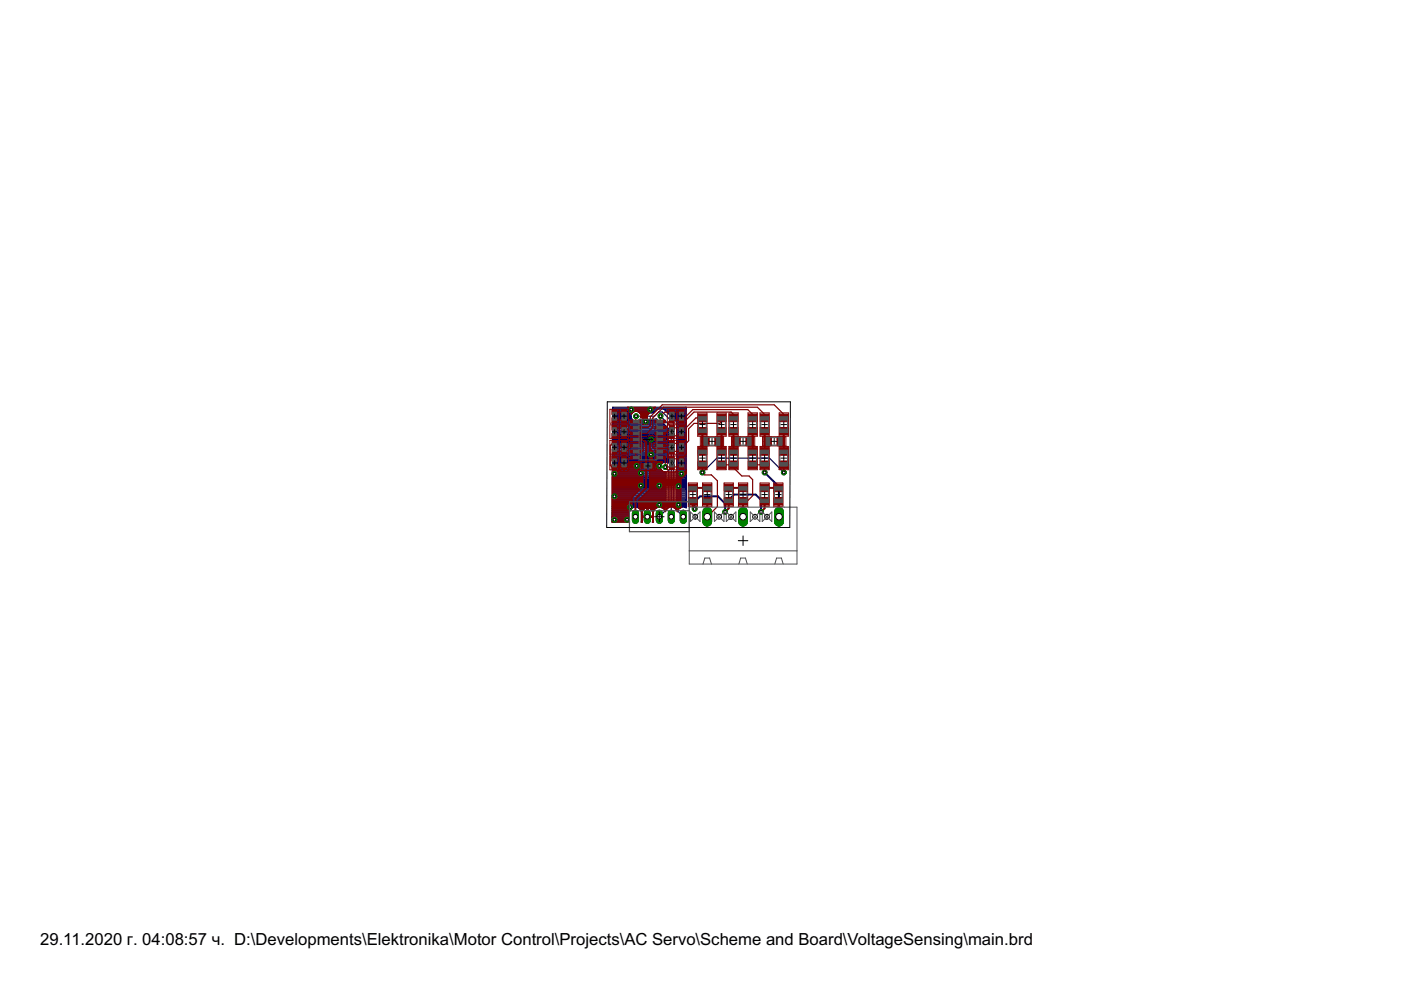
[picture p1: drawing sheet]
<svg xmlns="http://www.w3.org/2000/svg" width="297mm" height="210mm" viewBox="0 0 297 210" stroke-linecap="round" stroke-linejoin="round" font-family="sans-serif">
<defs><g id="words">
<text font-size="4" x="8.5" y="200.4">29.11.2020 г. 04:08:57 ч. D:\Developments\Elektronika\Motor Control\Projects\AC Servo\Scheme and Board\VoltageSensing\main.brd</text>
<g font-size="2" fill="#505050">
<text x="146.9" y="110.2">1</text>
<text x="154.4" y="110.2">2</text>
<text x="162" y="110.2">3</text>
</g>
</g></defs>
<g fill="#000080" stroke="#000080" stroke-width=".25">
<path d="M137.4 107.7h.1z"/>
<path d="M137.4 107.7v1.7z"/>
<path d="M137.1 109.4h.3z"/>
<path d="M137.1 107.7v1.7z"/>
<path d="M137 107.7h.1z"/>
<path d="M136.8 107.8l.2-.1z"/>
<path d="M136.7 107.8h.1z"/>
<path d="M136.5 107.9l.2-.1z"/>
<path d="M136.5 107.9l-.1 .2z"/>
<path d="M136.4 108.1l-.1 .1z"/>
<path d="M136.3 108.2l-.1 .2z"/>
<path d="M136.2 108.4l-.1 .1z"/>
<path d="M136.1 108.5v.2z"/>
<path d="M136.1 108.7v.7z"/>
<path d="M136.1 109.4h1z"/>
<path d="M137.1 109.4v.3z"/>
<path d="M136.1 109.7h1z"/>
<path d="M136.1 109.7v.7z"/>
<path d="M136.1 110.4v.2z"/>
<path d="M136.1 110.6l.1 .1z"/>
<path d="M136 110.7h.2z"/>
<path d="M136 110.6v.1z"/>
<path d="M136 108.5v2.1z"/>
<path d="M135.8 108.1l.2 .4z"/>
<path d="M135.4 107.7l.4 .4z"/>
<path d="M135 107.5l.4 .2z"/>
<path d="M134.5 107.5h.5z"/>
<path d="M134 107.7l.5-.2z"/>
<path d="M134 107.7l-.4 .4z"/>
<path d="M133.6 108.1l-.2 .4z"/>
<path d="M133.4 108.5v2.1z"/>
<path d="M133.4 110.6l.1 .1z"/>
<path d="M129.8 110.7h3.7z"/>
<path d="M129.9 86.3l-.1 24.4z"/>
<path d="M129.9 86.3h15.6z"/>
<path d="M145.5 86.3v21.4z"/>
<path d="M145.1 107.5l.4 .2z"/>
<path d="M144.6 107.5h.5z"/>
<path d="M144.1 107.7l.5-.2z"/>
<path d="M144 107.8l.1-.1z"/>
<path d="M143.5 107.3l.5 .5z"/>
<path d="M143.5 89.9v17.4z"/>
<path d="M143.5 89.6v.3z"/>
<path d="M143.4 89.4l.1 .2z"/>
<path d="M141 87l2.4 2.4z"/>
<path d="M140.8 86.8l.2 .2z"/>
<path d="M140.5 86.7l.3 .1z"/>
<path d="M139.8 86.7h.7z"/>
<path d="M139.5 86.7h.3z"/>
<path d="M139.3 86.8l.2-.1z"/>
<path d="M138.5 87.6l.8-.8z"/>
<path d="M135.7 87.6h2.8z"/>
<path d="M135.4 87.4l.3 .2z"/>
<path d="M135 87.2l.4 .2z"/>
<path d="M134.6 87.2h.4z"/>
<path d="M134.3 87.4l.3-.2z"/>
<path d="M134 87.7l.3-.3z"/>
<path d="M134 87.7l-.2 .3z"/>
<path d="M133.8 88v.5z"/>
<path d="M133.8 88.5l.2 .3z"/>
<path d="M134 88.8l.3 .3z"/>
<path d="M134.3 89.1l.3 .2z"/>
<path d="M134.6 89.3h.4z"/>
<path d="M135 89.3l.4-.2z"/>
<path d="M135.4 89.1l.3-.2z"/>
<path d="M135.7 88.9h3.2z"/>
<path d="M138.9 88.9l.2-.1z"/>
<path d="M139.2 88.8l.3 .3z"/>
<path d="M139.5 89.1l.3 .2z"/>
<path d="M139.8 89.3h.3z"/>
<path d="M140.1 89.3l1.6 1.5z"/>
<path d="M141.7 90.8v7.4z"/>
<path d="M141.3 98l.3 .1z"/>
<path d="M140.9 98h.4z"/>
<path d="M140.5 98.1l.4-.1z"/>
<path d="M140.5 98.1l-.3 .3z"/>
<path d="M140.2 98.4l-.2 .4z"/>
<path d="M140 98.8v.4z"/>
<path d="M140 99.2l.2 .4z"/>
<path d="M140.2 99.6l.3 .3z"/>
<path d="M140.5 99.9l.4 .2z"/>
<path d="M140.9 100.1h.3z"/>
<path d="M141.2 100.1v7.2z"/>
<path d="M141.2 107.3l-.6 .5z"/>
<path d="M140.5 107.7l.1 .1z"/>
<path d="M140 107.5l.5 .2z"/>
<path d="M139.5 107.5h.5z"/>
<path d="M139.1 107.7l.4-.2z"/>
<path d="M139.1 107.7l-.4 .4z"/>
<path d="M138.7 108.1l-.2 .4z"/>
<path d="M138.5 108.5v2.1z"/>
<path d="M138.5 110.6l.1 .1z"/>
<path d="M138.3 110.7h.3z"/>
<path d="M138.4 110.6l-.1 .1z"/>
<path d="M138.4 110.4v.2z"/>
<path d="M138.4 109.7v.7z"/>
<path d="M137.4 109.7h1z"/>
<path d="M137.4 109.4v.3z"/>
<path d="M137.4 109.4h1z"/>
<path d="M138.4 108.7v.7z"/>
<path d="M138.4 108.5v.2z"/>
<path d="M138.3 108.4l.1 .1z"/>
<path d="M138.2 108.2l.1 .2z"/>
<path d="M138.1 108.1l.1 .1z"/>
<path d="M138 107.9l.1 .2z"/>
<path d="M137.9 107.8l.1 .1z"/>
<path d="M137.7 107.8h.2z"/>
<path d="M137.5 107.7l.2 .1z"/>
<path d="M129.8 110.5h3.6z"/>
<path d="M136 110.5h.1z"/>
<path d="M138.4 110.5h.1z"/>
<path d="M129.8 110.3h3.6z"/>
<path d="M136 110.3h.1z"/>
<path d="M138.4 110.3h.1z"/>
<path d="M129.8 110.1h3.6z"/>
<path d="M136 110.1h.1z"/>
<path d="M138.4 110.1h.1z"/>
<path d="M129.8 109.9h3.6z"/>
<path d="M136 109.9h.1z"/>
<path d="M138.4 109.9h.1z"/>
<path d="M129.8 109.6h3.6z"/>
<path d="M136 109.6h1.1z"/>
<path d="M137.4 109.6h1.1z"/>
<path d="M129.8 109.4h3.6z"/>
<path d="M136 109.4h.1z"/>
<path d="M138.4 109.4h.1z"/>
<path d="M129.8 109.2h3.6z"/>
<path d="M136 109.2h.1z"/>
<path d="M137.1 109.2h.3z"/>
<path d="M138.4 109.2h.1z"/>
<path d="M129.8 109h3.6z"/>
<path d="M136 109h.1z"/>
<path d="M137.1 109h.3z"/>
<path d="M138.4 109h.1z"/>
<path d="M129.8 108.7h3.6z"/>
<path d="M136 108.7h.1z"/>
<path d="M137.1 108.7h.3z"/>
<path d="M138.4 108.7h.1z"/>
<path d="M129.8 108.5h3.7z"/>
<path d="M136 108.5h.2z"/>
<path d="M137.1 108.5h.3z"/>
<path d="M138.3 108.5h.2z"/>
<path d="M129.8 108.3h3.7z"/>
<path d="M135.9 108.3h.3z"/>
<path d="M137.1 108.3h.3z"/>
<path d="M138.3 108.3h.3z"/>
<path d="M129.8 108.1h3.8z"/>
<path d="M135.8 108.1h.6z"/>
<path d="M137.1 108.1h.3z"/>
<path d="M138.1 108.1h.6z"/>
<path d="M129.8 107.8h4.1z"/>
<path d="M135.6 107.8h1.1z"/>
<path d="M137.1 107.8h.3z"/>
<path d="M137.9 107.8h1z"/>
<path d="M129.8 107.6h4.4z"/>
<path d="M135.2 107.6h4.1z"/>
<path d="M140.3 107.6h.5z"/>
<path d="M143.9 107.6h.5z"/>
<path d="M145.4 107.6h.1z"/>
<path d="M129.8 107.4h11.2z"/>
<path d="M143.6 107.4h1.9z"/>
<path d="M129.8 107.2h11.4z"/>
<path d="M143.5 107.2h2z"/>
<path d="M129.8 107h11.4z"/>
<path d="M143.5 107h2z"/>
<path d="M129.8 106.7h11.4z"/>
<path d="M143.5 106.7h2z"/>
<path d="M129.8 106.5h11.4z"/>
<path d="M143.5 106.5h2z"/>
<path d="M129.8 106.3h11.4z"/>
<path d="M143.5 106.3h2z"/>
<path d="M129.8 106.1h11.4z"/>
<path d="M143.5 106.1h2z"/>
<path d="M129.8 105.9h11.4z"/>
<path d="M143.5 105.9h2z"/>
<path d="M129.8 105.6h11.4z"/>
<path d="M143.5 105.6h2z"/>
<path d="M129.8 105.4h11.4z"/>
<path d="M143.5 105.4h2z"/>
<path d="M129.8 105.2h11.4z"/>
<path d="M143.5 105.2h2z"/>
<path d="M129.8 105h11.4z"/>
<path d="M143.5 105h2z"/>
<path d="M129.8 104.7h11.4z"/>
<path d="M143.5 104.7h2z"/>
<path d="M129.8 104.5h11.4z"/>
<path d="M143.5 104.5h2z"/>
<path d="M129.8 104.3h11.4z"/>
<path d="M143.5 104.3h2z"/>
<path d="M129.8 104.1h11.4z"/>
<path d="M143.5 104.1h2z"/>
<path d="M129.8 103.8h11.4z"/>
<path d="M143.5 103.8h2z"/>
<path d="M129.8 103.6h11.4z"/>
<path d="M143.5 103.6h2z"/>
<path d="M129.8 103.4h11.4z"/>
<path d="M143.5 103.4h2z"/>
<path d="M129.8 103.2h11.4z"/>
<path d="M143.5 103.2h2z"/>
<path d="M129.8 103h11.4z"/>
<path d="M143.5 103h2z"/>
<path d="M129.8 102.7h11.4z"/>
<path d="M143.5 102.7h2z"/>
<path d="M129.8 102.5h11.4z"/>
<path d="M143.5 102.5h2z"/>
<path d="M129.8 102.3h11.4z"/>
<path d="M143.5 102.3h2z"/>
<path d="M129.8 102.1h11.4z"/>
<path d="M143.5 102.1h2z"/>
<path d="M129.8 101.9h11.4z"/>
<path d="M143.5 101.9h2z"/>
<path d="M129.8 101.6h11.4z"/>
<path d="M143.5 101.6h2z"/>
<path d="M129.8 101.4h11.4z"/>
<path d="M143.5 101.4h2z"/>
<path d="M129.8 101.2h11.4z"/>
<path d="M143.5 101.2h2z"/>
<path d="M129.8 101h11.4z"/>
<path d="M143.5 101h2z"/>
<path d="M129.8 100.8h11.4z"/>
<path d="M143.5 100.8h2z"/>
<path d="M129.8 100.5h11.4z"/>
<path d="M143.5 100.5h2z"/>
<path d="M129.8 100.3h11.4z"/>
<path d="M143.5 100.3h2z"/>
<path d="M129.8 100.1h11.4z"/>
<path d="M143.5 100.1h2z"/>
<path d="M129.8 99.9h10.6z"/>
<path d="M143.5 99.9h2z"/>
<path d="M129.8 99.6h10.4z"/>
<path d="M143.5 99.6h2z"/>
<path d="M129.8 99.4h10.3z"/>
<path d="M143.5 99.4h2z"/>
<path d="M129.8 99.2h10.2z"/>
<path d="M143.5 99.2h2z"/>
<path d="M129.8 99h10.2z"/>
<path d="M143.5 99h2z"/>
<path d="M129.8 98.7h10.3z"/>
<path d="M143.5 98.7h2z"/>
<path d="M129.8 98.5h10.3z"/>
<path d="M143.5 98.5h2z"/>
<path d="M129.8 98.3h10.5z"/>
<path d="M143.5 98.3h2z"/>
<path d="M129.8 98.1h10.9z"/>
<path d="M141.5 98.1h.2z"/>
<path d="M143.5 98.1h2z"/>
<path d="M129.8 97.9h11.9z"/>
<path d="M143.5 97.9h2z"/>
<path d="M129.8 97.6h11.9z"/>
<path d="M143.5 97.6h2z"/>
<path d="M129.8 97.4h11.9z"/>
<path d="M143.5 97.4h2z"/>
<path d="M129.8 97.2h11.9z"/>
<path d="M143.5 97.2h2z"/>
<path d="M129.8 97h11.9z"/>
<path d="M143.5 97h2z"/>
<path d="M129.8 96.8h11.9z"/>
<path d="M143.5 96.8h2z"/>
<path d="M129.8 96.5h11.9z"/>
<path d="M143.5 96.5h2z"/>
<path d="M129.8 96.3h11.9z"/>
<path d="M143.5 96.3h2z"/>
<path d="M129.8 96.1h11.9z"/>
<path d="M143.5 96.1h2z"/>
<path d="M129.9 95.9h11.8z"/>
<path d="M143.5 95.9h2z"/>
<path d="M129.9 95.6h11.8z"/>
<path d="M143.5 95.6h2z"/>
<path d="M129.9 95.4h11.8z"/>
<path d="M143.5 95.4h2z"/>
<path d="M129.9 95.2h11.8z"/>
<path d="M143.5 95.2h2z"/>
<path d="M129.9 95h11.8z"/>
<path d="M143.5 95h2z"/>
<path d="M129.9 94.7h11.8z"/>
<path d="M143.5 94.7h2z"/>
<path d="M129.9 94.5h11.8z"/>
<path d="M143.5 94.5h2z"/>
<path d="M129.9 94.3h11.8z"/>
<path d="M143.5 94.3h2z"/>
<path d="M129.9 94.1h11.8z"/>
<path d="M143.5 94.1h2z"/>
<path d="M129.9 93.9h11.8z"/>
<path d="M143.5 93.9h2z"/>
<path d="M129.9 93.6h11.8z"/>
<path d="M143.5 93.6h2z"/>
<path d="M129.9 93.4h11.8z"/>
<path d="M143.5 93.4h2z"/>
<path d="M129.9 93.2h11.8z"/>
<path d="M143.5 93.2h2z"/>
<path d="M129.9 93h11.8z"/>
<path d="M143.5 93h2z"/>
<path d="M129.9 92.8h11.8z"/>
<path d="M143.5 92.8h2z"/>
<path d="M129.9 92.5h11.8z"/>
<path d="M143.5 92.5h2z"/>
<path d="M129.9 92.3h11.8z"/>
<path d="M143.5 92.3h2z"/>
<path d="M129.9 92.1h11.8z"/>
<path d="M143.5 92.1h2z"/>
<path d="M129.9 91.9h11.8z"/>
<path d="M143.5 91.9h2z"/>
<path d="M129.9 91.7h11.8z"/>
<path d="M143.5 91.7h2z"/>
<path d="M129.9 91.4h11.8z"/>
<path d="M143.5 91.4h2z"/>
<path d="M129.9 91.2h11.8z"/>
<path d="M143.5 91.2h2z"/>
<path d="M129.9 91h11.8z"/>
<path d="M143.5 91h2z"/>
<path d="M129.9 90.8h11.7z"/>
<path d="M143.5 90.8h2z"/>
<path d="M129.9 90.5h11.5z"/>
<path d="M143.5 90.5h2z"/>
<path d="M129.9 90.3h11.3z"/>
<path d="M143.5 90.3h2z"/>
<path d="M129.9 90.1h11z"/>
<path d="M143.5 90.1h2z"/>
<path d="M129.9 89.9h10.8z"/>
<path d="M143.5 89.9h2z"/>
<path d="M129.9 89.6h10.6z"/>
<path d="M143.5 89.6h2z"/>
<path d="M129.9 89.4h10.4z"/>
<path d="M143.4 89.4h2.1z"/>
<path d="M129.9 89.2h4.6z"/>
<path d="M135.2 89.2h4.5z"/>
<path d="M143.2 89.2h2.3z"/>
<path d="M129.9 89h4.2z"/>
<path d="M135.6 89h3.7z"/>
<path d="M143 89h2.5z"/>
<path d="M129.9 88.8h4z"/>
<path d="M142.8 88.8h2.7z"/>
<path d="M129.9 88.5h3.9z"/>
<path d="M142.5 88.5h3z"/>
<path d="M129.9 88.3h3.9z"/>
<path d="M142.3 88.3h3.2z"/>
<path d="M129.9 88.1h3.9z"/>
<path d="M142.1 88.1h3.4z"/>
<path d="M129.9 87.9h4z"/>
<path d="M141.9 87.9h3.6z"/>
<path d="M129.9 87.7h4.1z"/>
<path d="M141.6 87.7h3.9z"/>
<path d="M129.9 87.4h4.3z"/>
<path d="M135.5 87.4h3.2z"/>
<path d="M141.4 87.4h4.1z"/>
<path d="M129.9 87.2h9z"/>
<path d="M141.2 87.2h4.3z"/>
<path d="M129.9 87h9.2z"/>
<path d="M141 87h4.5z"/>
<path d="M129.9 86.8h9.5z"/>
<path d="M140.7 86.8h4.8z"/>
<path d="M129.9 86.5h15.6z"/>
<path d="M139.8 109.6l2-2.1z"/>
<path d="M141.8 99.8v7.7z"/>
<path d="M141.1 99l.7 .8z"/>
<path d="M142.3 90.5v19.1z"/>
<path d="M140 88.2l2.3 2.3z"/>
<path d="M142.8 107.5l2.1 2.1z"/>
<path d="M142.8 89.8v17.7z"/>
<path d="M140.4 87.4l2.4 2.4z"/>
<path d="M139.7 87.4h.7z"/>
<path d="M139.7 87.4l-.9 .8z"/>
<path d="M134.9 88.2h3.9z"/>
<path d="M152 97.1l-3.1 3.1z"/>
<path d="M152 97.1h11.1z"/>
<path d="M163.1 97.1l3.1 3.1z"/>
</g>
<g fill="#000080" stroke="#000080" stroke-width=".42">
<path d="M162.1 100.2l3.1 3z"/>
<path d="M165.2 103.2v6.4z"/>
<path d="M161.4 106v2.5z"/>
<path d="M160.2 104.9l1.2 1.1z"/>
<path d="M155.6 104.9h4.6z"/>
<path d="M153.7 106.8l1.9-1.9z"/>
<path d="M153.7 106.8v1.7z"/>
<path d="M147.3 106.4v1.5z"/>
<path d="M147.3 106.4l1.1-1.2z"/>
<path d="M148.4 105.2h3.8z"/>
<path d="M152.2 105.2l1.5 1.6z"/>
</g>
<path d="M134.7 108.8v1.5z" fill="#008000" stroke="#008000" stroke-width="1.5"/>
<circle cx="134.7" cy="109.6" r=".51" fill="#fff" stroke="#000" stroke-width=".21"/>
<path d="M137.2 108.8v1.5z" fill="#008000" stroke="#008000" stroke-width="1.5"/>
<circle cx="137.2" cy="109.6" r=".51" fill="#fff" stroke="#000" stroke-width=".21"/>
<path d="M139.8 108.8v1.5z" fill="#008000" stroke="#008000" stroke-width="1.5"/>
<circle cx="139.8" cy="109.6" r=".51" fill="#fff" stroke="#000" stroke-width=".21"/>
<path d="M142.3 108.8v1.5z" fill="#008000" stroke="#008000" stroke-width="1.5"/>
<circle cx="142.3" cy="109.6" r=".51" fill="#fff" stroke="#000" stroke-width=".21"/>
<path d="M144.9 108.8v1.5z" fill="#008000" stroke="#008000" stroke-width="1.5"/>
<circle cx="144.9" cy="109.6" r=".51" fill="#fff" stroke="#000" stroke-width=".21"/>
<path d="M149.9 108.5v2.1z" fill="#008000" stroke="#008000" stroke-width="2.1"/>
<circle cx="149.9" cy="109.6" r=".7" fill="#fff" stroke="#000" stroke-width=".21"/>
<path d="M157.5 108.5v2.1z" fill="#008000" stroke="#008000" stroke-width="2.1"/>
<circle cx="157.5" cy="109.6" r=".7" fill="#fff" stroke="#000" stroke-width=".21"/>
<path d="M165.2 108.5v2.1z" fill="#008000" stroke="#008000" stroke-width="2.1"/>
<circle cx="165.2" cy="109.6" r=".7" fill="#fff" stroke="#000" stroke-width=".21"/>
<circle cx="139.8" cy="98.8" r=".51" fill="#008000" stroke="#008000" stroke-width=".21"/>
<circle cx="139.8" cy="98.8" r=".3" fill="#fff" stroke="#000" stroke-width=".21"/>
<circle cx="135" cy="98.8" r=".51" fill="#008000" stroke="#008000" stroke-width=".21"/>
<circle cx="135" cy="98.8" r=".3" fill="#fff" stroke="#000" stroke-width=".21"/>
<circle cx="143.8" cy="107" r=".51" fill="#008000" stroke="#008000" stroke-width=".21"/>
<circle cx="143.8" cy="107" r=".3" fill="#fff" stroke="#000" stroke-width=".21"/>
<circle cx="144.5" cy="100.4" r=".51" fill="#008000" stroke="#008000" stroke-width=".21"/>
<circle cx="144.5" cy="100.4" r=".3" fill="#fff" stroke="#000" stroke-width=".21"/>
<circle cx="139.8" cy="107" r=".51" fill="#008000" stroke="#008000" stroke-width=".21"/>
<circle cx="139.8" cy="107" r=".3" fill="#fff" stroke="#000" stroke-width=".21"/>
<circle cx="139.8" cy="103" r=".51" fill="#008000" stroke="#008000" stroke-width=".21"/>
<circle cx="139.8" cy="103" r=".3" fill="#fff" stroke="#000" stroke-width=".21"/>
<circle cx="143.8" cy="103.1" r=".51" fill="#008000" stroke="#008000" stroke-width=".21"/>
<circle cx="143.8" cy="103.1" r=".3" fill="#fff" stroke="#000" stroke-width=".21"/>
<circle cx="130.3" cy="110.2" r=".51" fill="#008000" stroke="#008000" stroke-width=".21"/>
<circle cx="130.3" cy="110.2" r=".3" fill="#fff" stroke="#000" stroke-width=".21"/>
<circle cx="132.9" cy="110.2" r=".51" fill="#008000" stroke="#008000" stroke-width=".21"/>
<circle cx="132.9" cy="110.2" r=".3" fill="#fff" stroke="#000" stroke-width=".21"/>
<circle cx="130.3" cy="100.4" r=".51" fill="#008000" stroke="#008000" stroke-width=".21"/>
<circle cx="130.3" cy="100.4" r=".3" fill="#fff" stroke="#000" stroke-width=".21"/>
<circle cx="135.9" cy="103" r=".51" fill="#008000" stroke="#008000" stroke-width=".21"/>
<circle cx="135.9" cy="103" r=".3" fill="#fff" stroke="#000" stroke-width=".21"/>
<circle cx="135.9" cy="100.3" r=".51" fill="#008000" stroke="#008000" stroke-width=".21"/>
<circle cx="135.9" cy="100.3" r=".3" fill="#fff" stroke="#000" stroke-width=".21"/>
<circle cx="130.3" cy="105.2" r=".51" fill="#008000" stroke="#008000" stroke-width=".21"/>
<circle cx="130.3" cy="105.2" r=".3" fill="#fff" stroke="#000" stroke-width=".21"/>
<circle cx="133.6" cy="107.5" r=".51" fill="#008000" stroke="#008000" stroke-width=".21"/>
<circle cx="133.6" cy="107.5" r=".3" fill="#fff" stroke="#000" stroke-width=".21"/>
<circle cx="138" cy="96.4" r=".51" fill="#008000" stroke="#008000" stroke-width=".21"/>
<circle cx="138" cy="96.4" r=".3" fill="#fff" stroke="#000" stroke-width=".21"/>
<circle cx="138" cy="93.2" r=".51" fill="#008000" stroke="#008000" stroke-width=".21"/>
<circle cx="138" cy="93.2" r=".3" fill="#fff" stroke="#000" stroke-width=".21"/>
<circle cx="137.9" cy="86.8" r=".51" fill="#008000" stroke="#008000" stroke-width=".21"/>
<circle cx="137.9" cy="86.8" r=".3" fill="#fff" stroke="#000" stroke-width=".21"/>
<circle cx="133.8" cy="86.8" r=".51" fill="#008000" stroke="#008000" stroke-width=".21"/>
<circle cx="133.8" cy="86.8" r=".3" fill="#fff" stroke="#000" stroke-width=".21"/>
<circle cx="136.9" cy="89.4" r=".51" fill="#008000" stroke="#008000" stroke-width=".21"/>
<circle cx="136.9" cy="89.4" r=".3" fill="#fff" stroke="#000" stroke-width=".21"/>
<circle cx="141.1" cy="99" r=".51" fill="#008000" stroke="#008000" stroke-width=".21"/>
<circle cx="141.1" cy="99" r=".3" fill="#fff" stroke="#000" stroke-width=".21"/>
<circle cx="140" cy="88.2" r=".51" fill="#008000" stroke="#008000" stroke-width=".21"/>
<circle cx="140" cy="88.2" r=".3" fill="#fff" stroke="#000" stroke-width=".21"/>
<circle cx="134.9" cy="88.2" r=".51" fill="#008000" stroke="#008000" stroke-width=".21"/>
<circle cx="134.9" cy="88.2" r=".3" fill="#fff" stroke="#000" stroke-width=".21"/>
<circle cx="162.1" cy="100.2" r=".51" fill="#008000" stroke="#008000" stroke-width=".21"/>
<circle cx="162.1" cy="100.2" r=".3" fill="#fff" stroke="#000" stroke-width=".21"/>
<circle cx="148.9" cy="100.2" r=".51" fill="#008000" stroke="#008000" stroke-width=".21"/>
<circle cx="148.9" cy="100.2" r=".3" fill="#fff" stroke="#000" stroke-width=".21"/>
<circle cx="166.2" cy="100.2" r=".51" fill="#008000" stroke="#008000" stroke-width=".21"/>
<circle cx="166.2" cy="100.2" r=".3" fill="#fff" stroke="#000" stroke-width=".21"/>
<circle cx="153.7" cy="108.5" r=".51" fill="#008000" stroke="#008000" stroke-width=".21"/>
<circle cx="153.7" cy="108.5" r=".3" fill="#fff" stroke="#000" stroke-width=".21"/>
<circle cx="147.3" cy="107.9" r=".51" fill="#008000" stroke="#008000" stroke-width=".21"/>
<circle cx="147.3" cy="107.9" r=".3" fill="#fff" stroke="#000" stroke-width=".21"/>
<circle cx="161.4" cy="108.5" r=".51" fill="#008000" stroke="#008000" stroke-width=".21"/>
<circle cx="161.4" cy="108.5" r=".3" fill="#fff" stroke="#000" stroke-width=".21"/>
<g fill="#800000" stroke="#800000" stroke-width=".21">
<path d="M136 98.3h1.1v1h-1.1z"/>
<path d="M137.7 98.3h1.1v1h-1.1z"/>
<path d="M129.7 90.2h1.1v1h-1.1z"/>
<path d="M129.7 91.9h1.1v1h-1.1z"/>
<path d="M129.7 86.9h1.1v1h-1.1z"/>
<path d="M129.7 88.6h1.1v1h-1.1z"/>
<path d="M131.8 86.8h1v1.1h-1z"/>
<path d="M131.8 88.5h1v1.1h-1z"/>
<path d="M161.2 97.7h1.8v1.7h-1.8z"/>
<path d="M161.2 94.9h1.8v1.6h-1.8z"/>
<path d="M165.3 97.7h1.8v1.7h-1.8z"/>
<path d="M165.3 94.9h1.8v1.6h-1.8z"/>
<path d="M131.8 90.1h1v1.1h-1z"/>
<path d="M131.8 91.8h1v1.1h-1z"/>
<path d="M133.7 90.4h2.2v.6h-2.2z"/>
<path d="M138.9 90.4h2.2v.6h-2.2z"/>
<path d="M133.7 89.1h2.2v.6h-2.2z"/>
<path d="M133.7 91.6h2.2v.6h-2.2z"/>
<path d="M133.7 92.9h2.2v.6h-2.2z"/>
<path d="M138.9 89.1h2.2v.6h-2.2z"/>
<path d="M138.9 91.6h2.2v.6h-2.2z"/>
<path d="M138.9 92.9h2.2v.6h-2.2z"/>
<path d="M133.7 95.4h2.2v.6h-2.2z"/>
<path d="M138.9 95.4h2.2v.6h-2.2z"/>
<path d="M133.7 94.2h2.2v.6h-2.2z"/>
<path d="M133.7 96.7h2.2v.6h-2.2z"/>
<path d="M138.9 94.2h2.2v.6h-2.2z"/>
<path d="M138.9 96.7h2.2v.6h-2.2z"/>
<path d="M154.6 97.7h1.8v1.7h-1.8z"/>
<path d="M154.6 94.9h1.8v1.6h-1.8z"/>
<path d="M143.9 90.2h1.1v1h-1.1z"/>
<path d="M143.9 91.9h1.1v1h-1.1z"/>
<path d="M143.9 86.9h1.1v1h-1.1z"/>
<path d="M143.9 88.6h1.1v1h-1.1z"/>
<path d="M158.7 97.7h1.8v1.7h-1.8z"/>
<path d="M158.7 94.9h1.8v1.6h-1.8z"/>
<path d="M141.9 86.8h1.1v1.1h-1.1z"/>
<path d="M141.9 88.5h1.1v1.1h-1.1z"/>
<path d="M143.9 93.5h1.1v1h-1.1z"/>
<path d="M143.9 95.2h1.1v1h-1.1z"/>
<path d="M143.9 98.5h1.1v1h-1.1z"/>
<path d="M143.9 96.8h1.1v1h-1.1z"/>
<path d="M141.9 98.4h1.1v1.1h-1.1z"/>
<path d="M141.9 96.7h1.1v1.1h-1.1z"/>
<path d="M148 97.7h1.8v1.7h-1.8z"/>
<path d="M148 94.9h1.8v1.6h-1.8z"/>
<path d="M152.1 97.7h1.8v1.7h-1.8z"/>
<path d="M152.1 94.9h1.8v1.6h-1.8z"/>
<path d="M141.9 90.1h1.1v1.1h-1.1z"/>
<path d="M141.9 91.8h1.1v1.1h-1.1z"/>
<path d="M141.9 93.5h1.1v1.1h-1.1z"/>
<path d="M141.9 95.1h1.1v1.1h-1.1z"/>
<path d="M131.8 93.5h1.1v1h-1.1z"/>
<path d="M131.8 95.2h1.1v1h-1.1z"/>
<path d="M129.7 96.8h1.1v1h-1.1z"/>
<path d="M129.7 98.5h1.1v1h-1.1z"/>
<path d="M129.8 95.1h1v1.1h-1z"/>
<path d="M129.8 93.5h1v1.1h-1z"/>
<path d="M149 102.6h1.9v1.6h-1.9z"/>
<path d="M149 105.5h1.9v1.6h-1.9z"/>
<path d="M164.1 102.6h1.8v1.6h-1.8z"/>
<path d="M164.1 105.5h1.8v1.6h-1.8z"/>
<path d="M156.6 105.5h1.9v1.6h-1.9z"/>
<path d="M156.6 102.6h1.9v1.6h-1.9z"/>
<path d="M152.1 90.6h1.8v1.6h-1.8z"/>
<path d="M152.1 87.8h1.8v1.6h-1.8z"/>
<path d="M148 90.6h1.8v1.6h-1.8z"/>
<path d="M148 87.8h1.8v1.6h-1.8z"/>
<path d="M158.7 90.6h1.8v1.6h-1.8z"/>
<path d="M158.7 87.8h1.8v1.6h-1.8z"/>
<path d="M154.6 90.6h1.8v1.6h-1.8z"/>
<path d="M154.6 87.8h1.8v1.6h-1.8z"/>
<path d="M165.3 90.6h1.8v1.6h-1.8z"/>
<path d="M165.3 87.8h1.8v1.6h-1.8z"/>
<path d="M161.2 90.6h1.8v1.6h-1.8z"/>
<path d="M161.2 87.8h1.8v1.6h-1.8z"/>
<path d="M164.7 92.7h1.6v1.8h-1.6z"/>
<path d="M161.9 92.7h1.7v1.8h-1.7z"/>
<path d="M151.6 92.7h1.6v1.8h-1.6z"/>
<path d="M148.8 92.7h1.6v1.8h-1.6z"/>
<path d="M158.1 92.7h1.6v1.8h-1.6z"/>
<path d="M155.3 92.7h1.7v1.8h-1.7z"/>
<path d="M131.8 96.7h1v1.1h-1z"/>
<path d="M131.8 98.4h1v1.1h-1z"/>
<path d="M146 105.5h1.8v1.6h-1.8z"/>
<path d="M146 102.6h1.8v1.6h-1.8z"/>
<path d="M153.6 105.5h1.8v1.6h-1.8z"/>
<path d="M153.6 102.6h1.8v1.6h-1.8z"/>
<path d="M161.2 105.5h1.8v1.6h-1.8z"/>
<path d="M161.2 102.6h1.8v1.6h-1.8z"/>
</g>
<g fill="#800000" stroke="#800000" stroke-width=".25">
<path d="M132.3 94h.2z"/>
<path d="M133.3 93.2l-.8 .8z"/>
<path d="M133.3 93.2h1.5z"/>
<path d="M130.3 99h2z"/>
<path d="M129.7 99h.6z"/>
<path d="M129.4 98.7l.3 .3z"/>
<path d="M129.9 94h.4z"/>
<path d="M129.4 94.5l.5-.5z"/>
<path d="M129.4 94.5v4.2z"/>
<path d="M132.3 99h2.4z"/>
<path d="M134.7 99l.3-.2z"/>
<path d="M129.9 93.9v.2z"/>
<path d="M129.9 93.9h.3z"/>
<path d="M130.2 93.9v.2z"/>
<path d="M129.9 94.1h.3z"/>
<path d="M132.4 99.1h.8z"/>
<path d="M132.4 98.9v.2z"/>
<path d="M132.4 98.9h.8z"/>
<path d="M133.2 98.4v.5z"/>
<path d="M133.1 98.3l.2-.2z"/>
<path d="M133.3 98h.5z"/>
<path d="M133.8 98l.2-.1z"/>
<path d="M134 97.8h1.7z"/>
<path d="M135.7 97.8l-.3 .3z"/>
<path d="M135.4 98.1v1.4z"/>
<path d="M135.4 99.5l.4 .3z"/>
<path d="M135.8 99.8h.5z"/>
<path d="M136.3 99.8v3.4z"/>
<path d="M136.3 103.2l-2.2 2.1z"/>
<path d="M134.1 105.3l-.1 .3z"/>
<path d="M134 105.6v.3z"/>
<path d="M134 105.9v1.8z"/>
<path d="M134 107.7l-.4 .4z"/>
<path d="M133.6 108.1l-.2 .4z"/>
<path d="M133.4 108.5v2.1z"/>
<path d="M133.4 110.6l.1 .1z"/>
<path d="M129.8 110.7h3.7z"/>
<path d="M129.8 99.9v10.8z"/>
<path d="M129.8 99.9h.4z"/>
<path d="M130.2 99.1v.8z"/>
<path d="M130.2 99.1h.2z"/>
<path d="M130.4 99.1v.8z"/>
<path d="M130.4 99.9h.5z"/>
<path d="M130.9 99.9l.1-.1z"/>
<path d="M131.2 99.1v.4z"/>
<path d="M130.4 99.1h.8z"/>
<path d="M130.4 98.9v.2z"/>
<path d="M130.4 98.9h.8z"/>
<path d="M131.2 98.4v.5z"/>
<path d="M131.2 98.3v.1z"/>
<path d="M131.3 98.1l-.2 .2z"/>
<path d="M131.3 98.1l.2 .2z"/>
<path d="M131.4 98.4v.5z"/>
<path d="M131.4 98.9h.8z"/>
<path d="M132.2 98.9v.2z"/>
<path d="M131.4 99.1h.8z"/>
<path d="M131.4 99.1v.5z"/>
<path d="M131.4 99.6v.1z"/>
<path d="M131.7 99.9h.1z"/>
<path d="M131.8 99.9h.4z"/>
<path d="M132.2 99.1v.8z"/>
<path d="M132.2 99.1h.2z"/>
<path d="M132.4 99.1v.8z"/>
<path d="M132.4 99.9h.5z"/>
<path d="M133.2 99.6v.1z"/>
<path d="M133.2 99.1v.5z"/>
<path d="M136.4 88.9v1z"/>
<path d="M136.1 88.6l.3 .3z"/>
<path d="M135.8 88.6h.3z"/>
<path d="M135.9 88.5l-.1 .1z"/>
<path d="M135.9 88v.5z"/>
<path d="M135.7 87.7l.2 .3z"/>
<path d="M135.4 87.4l.3 .3z"/>
<path d="M135 87.2l.4 .2z"/>
<path d="M134.6 87.2h.4z"/>
<path d="M134.3 87.4l.3-.2z"/>
<path d="M134 87.7l.3-.3z"/>
<path d="M134 87.7l-.1 .2z"/>
<path d="M133.9 87.6v.3z"/>
<path d="M133.8 87.4l.1 .2z"/>
<path d="M133.3 87l.5 .4z"/>
<path d="M133.3 86.6v.4z"/>
<path d="M133.1 86.3l.2 .3z"/>
<path d="M133.1 86.3h5.9z"/>
<path d="M139 86.3l-1.7 1.7z"/>
<path d="M137.3 88l-.1 .2z"/>
<path d="M137.2 88.2v.3z"/>
<path d="M137.2 88.5v1.4z"/>
<path d="M137.2 89.9l-.1 .1z"/>
<path d="M136.3 90h.8z"/>
<path d="M136.3 90l.1-.1z"/>
<path d="M138.1 98.9v.8z"/>
<path d="M138.1 98.9h.2z"/>
<path d="M138.3 98.9v.8z"/>
<path d="M138.3 99.7h.5z"/>
<path d="M138.9 99.6h.1z"/>
<path d="M139.2 98.9v.4z"/>
<path d="M138.3 98.9h.9z"/>
<path d="M138.3 98.7v.2z"/>
<path d="M138.3 98.7h.9z"/>
<path d="M139.2 98.2v.5z"/>
<path d="M139.1 98.1l.1 .1z"/>
<path d="M138.9 97.9l.1 .1z"/>
<path d="M138.3 97.9h.5z"/>
<path d="M138.3 97.9v.8z"/>
<path d="M138.1 98.7h.2z"/>
<path d="M138.1 97.9v.8z"/>
<path d="M137.7 97.9h.4z"/>
<path d="M137.7 93.7v4.2z"/>
<path d="M137.6 93.4l.1 .3z"/>
<path d="M137.4 93.2l.2 .2z"/>
<path d="M137.5 93.2l.3-.1z"/>
<path d="M137.8 93.1l.1-.1z"/>
<path d="M137.9 93h.2z"/>
<path d="M138.1 93l.2 .1z"/>
<path d="M138.3 93.1l.2 .1z"/>
<path d="M138.3 93.3l.2-.1z"/>
<path d="M138.3 93.3l-.2 .2z"/>
<path d="M138.1 93.5l-.3 .2z"/>
<path d="M137.8 93.7l-.1 .3z"/>
<path d="M137.7 94v.2z"/>
<path d="M137.7 94.2v.8z"/>
<path d="M137.7 95l.1 .2z"/>
<path d="M137.8 95.2l.2 .2z"/>
<path d="M138 95.4l.3 .3z"/>
<path d="M138.3 95.7v.5z"/>
<path d="M138.3 96.2l.2 .2z"/>
<path d="M138.3 96.5l.2-.1z"/>
<path d="M138.3 96.5v1z"/>
<path d="M138.3 97.5l.4 .3z"/>
<path d="M138.7 97.8h1.7z"/>
<path d="M140.4 97.8v.4z"/>
<path d="M140.4 98.2l-.2 .2z"/>
<path d="M140.2 98.4l-.2 .4z"/>
<path d="M140 98.8v.4z"/>
<path d="M140 99.2l.2 .4z"/>
<path d="M140.2 99.6l.3 .3z"/>
<path d="M140.5 99.9l.4 .2z"/>
<path d="M140.9 100.1h.4z"/>
<path d="M141.3 100.1l.3-.2z"/>
<path d="M141.6 99.9l.1 .2z"/>
<path d="M141.7 100.1h1.5z"/>
<path d="M143.2 100.1l.3-.3z"/>
<path d="M143.5 99.8l.2 .2z"/>
<path d="M143.7 100h1.5z"/>
<path d="M145.5 99.8l-.3 .2z"/>
<path d="M145.5 99.8v.6z"/>
<path d="M144.4 101.6l1.1-1.2z"/>
<path d="M144.4 101.6v5.8z"/>
<path d="M144.4 107.4l.1 .2z"/>
<path d="M144.1 107.7l.4-.1z"/>
<path d="M144.1 107.7l-.3 .4z"/>
<path d="M143.8 108.1l-.2 .4z"/>
<path d="M143.4 108.1l.2 .4z"/>
<path d="M143.1 107.7l.3 .4z"/>
<path d="M142.6 107.5l.5 .2z"/>
<path d="M142.1 107.5h.5z"/>
<path d="M141.6 107.7l.5-.2z"/>
<path d="M141.6 107.7l-.4 .4z"/>
<path d="M141.2 108.1l-.1 .4z"/>
<path d="M140.9 108.1l.2 .4z"/>
<path d="M140.5 107.7l.4 .4z"/>
<path d="M140 107.5l.5 .2z"/>
<path d="M139.5 107.5h.5z"/>
<path d="M139.1 107.7l.4-.2z"/>
<path d="M139.1 107.7l-.4 .4z"/>
<path d="M138.7 108.1l-.2 .4z"/>
<path d="M138.5 108.5v2.1z"/>
<path d="M138.5 110.6l.1 .1z"/>
<path d="M138.3 110.7h.3z"/>
<path d="M138.4 110.6l-.1 .1z"/>
<path d="M138.4 110.4v.2z"/>
<path d="M138.4 109.7v.7z"/>
<path d="M137.4 109.7h1z"/>
<path d="M137.4 109.4v.3z"/>
<path d="M137.4 109.4h1z"/>
<path d="M138.4 108.7v.7z"/>
<path d="M138.4 108.5v.2z"/>
<path d="M138.3 108.4l.1 .1z"/>
<path d="M138.2 108.2l.1 .2z"/>
<path d="M138.1 108.1l.1 .1z"/>
<path d="M138 107.9l.1 .2z"/>
<path d="M137.9 107.8l.1 .1z"/>
<path d="M137.7 107.8h.2z"/>
<path d="M137.5 107.7l.2 .1z"/>
<path d="M137.4 107.7h.1z"/>
<path d="M137.4 107.7v1.7z"/>
<path d="M137.1 109.4h.3z"/>
<path d="M137.1 107.7v1.7z"/>
<path d="M137 107.7h.1z"/>
<path d="M136.8 107.8l.2-.1z"/>
<path d="M136.7 107.8h.1z"/>
<path d="M136.5 107.9l.2-.1z"/>
<path d="M136.5 107.9l-.1 .2z"/>
<path d="M136.4 108.1l-.1 .1z"/>
<path d="M136.3 108.2l-.1 .2z"/>
<path d="M136.2 108.4l-.1 .1z"/>
<path d="M136.1 108.5v.2z"/>
<path d="M136.1 108.7v.7z"/>
<path d="M136.1 109.4h1z"/>
<path d="M137.1 109.4v.3z"/>
<path d="M136.1 109.7h1z"/>
<path d="M136.1 109.7v.7z"/>
<path d="M136.1 110.4v.2z"/>
<path d="M136.1 110.6l.1 .1z"/>
<path d="M136 110.7h.2z"/>
<path d="M136 110.6v.1z"/>
<path d="M136 108.5v2.1z"/>
<path d="M135.8 108.1l.2 .4z"/>
<path d="M135.4 107.7l.4 .4z"/>
<path d="M135.4 106.1v1.6z"/>
<path d="M137.4 104.1l-2 2z"/>
<path d="M137.4 104.1l.2-.2z"/>
<path d="M137.7 103.6l-.1 .3z"/>
<path d="M137.7 99.7v3.9z"/>
<path d="M137.7 99.7h.4z"/>
<path d="M129.8 110.5h3.6z"/>
<path d="M136 110.5h.1z"/>
<path d="M138.4 110.5h.1z"/>
<path d="M129.8 110.3h3.6z"/>
<path d="M136 110.3h.1z"/>
<path d="M138.4 110.3h.1z"/>
<path d="M129.8 110.1h3.6z"/>
<path d="M136 110.1h.1z"/>
<path d="M138.4 110.1h.1z"/>
<path d="M129.8 109.9h3.6z"/>
<path d="M136 109.9h.1z"/>
<path d="M138.4 109.9h.1z"/>
<path d="M129.8 109.6h3.6z"/>
<path d="M136 109.6h1.1z"/>
<path d="M137.4 109.6h1.1z"/>
<path d="M129.8 109.4h3.6z"/>
<path d="M136 109.4h.1z"/>
<path d="M138.4 109.4h.1z"/>
<path d="M129.8 109.2h3.6z"/>
<path d="M136 109.2h.1z"/>
<path d="M137.1 109.2h.3z"/>
<path d="M138.4 109.2h.1z"/>
<path d="M129.8 109h3.6z"/>
<path d="M136 109h.1z"/>
<path d="M137.1 109h.3z"/>
<path d="M138.4 109h.1z"/>
<path d="M129.8 108.7h3.6z"/>
<path d="M136 108.7h.1z"/>
<path d="M137.1 108.7h.3z"/>
<path d="M138.4 108.7h.1z"/>
<path d="M129.8 108.5h3.7z"/>
<path d="M136 108.5h.2z"/>
<path d="M137.1 108.5h.3z"/>
<path d="M138.3 108.5h.2z"/>
<path d="M129.8 108.3h3.7z"/>
<path d="M135.9 108.3h.3z"/>
<path d="M137.1 108.3h.3z"/>
<path d="M138.3 108.3h.3z"/>
<path d="M141 108.3h.2z"/>
<path d="M143.5 108.3h.2z"/>
<path d="M129.8 108.1h3.8z"/>
<path d="M135.8 108.1h.6z"/>
<path d="M137.1 108.1h.3z"/>
<path d="M138.1 108.1h.6z"/>
<path d="M140.9 108.1h.3z"/>
<path d="M143.4 108.1h.4z"/>
<path d="M129.8 107.8h4.1z"/>
<path d="M135.6 107.8h1.1z"/>
<path d="M137.1 107.8h.3z"/>
<path d="M137.9 107.8h1z"/>
<path d="M140.7 107.8h.8z"/>
<path d="M143.2 107.8h.8z"/>
<path d="M129.8 107.6h4.2z"/>
<path d="M135.4 107.6h3.9z"/>
<path d="M140.3 107.6h1.5z"/>
<path d="M142.8 107.6h1.6z"/>
<path d="M129.8 107.4h4.2z"/>
<path d="M135.4 107.4h9z"/>
<path d="M129.8 107.2h4.2z"/>
<path d="M135.4 107.2h9z"/>
<path d="M129.8 107h4.2z"/>
<path d="M135.4 107h9z"/>
<path d="M129.8 106.7h4.2z"/>
<path d="M135.4 106.7h9z"/>
<path d="M129.8 106.5h4.2z"/>
<path d="M135.4 106.5h9z"/>
<path d="M129.8 106.3h4.2z"/>
<path d="M135.4 106.3h9z"/>
<path d="M129.8 106.1h4.2z"/>
<path d="M135.4 106.1h9z"/>
<path d="M129.8 105.9h4.2z"/>
<path d="M135.7 105.9h8.7z"/>
<path d="M129.8 105.6h4.2z"/>
<path d="M135.9 105.6h8.5z"/>
<path d="M129.8 105.4h4.3z"/>
<path d="M136.1 105.4h8.3z"/>
<path d="M129.8 105.2h4.4z"/>
<path d="M136.3 105.2h8.1z"/>
<path d="M129.8 105h4.7z"/>
<path d="M136.5 105h7.9z"/>
<path d="M129.8 104.7h4.9z"/>
<path d="M136.8 104.7h7.6z"/>
<path d="M129.8 104.5h5.1z"/>
<path d="M137 104.5h7.4z"/>
<path d="M129.8 104.3h5.3z"/>
<path d="M137.2 104.3h7.2z"/>
<path d="M129.8 104.1h5.6z"/>
<path d="M137.4 104.1h7z"/>
<path d="M129.8 103.8h5.8z"/>
<path d="M137.6 103.8h6.8z"/>
<path d="M129.8 103.6h6z"/>
<path d="M137.7 103.6h6.7z"/>
<path d="M129.8 103.4h6.2z"/>
<path d="M137.7 103.4h6.7z"/>
<path d="M129.8 103.2h6.4z"/>
<path d="M137.7 103.2h6.7z"/>
<path d="M129.8 103h6.5z"/>
<path d="M137.7 103h6.7z"/>
<path d="M129.8 102.7h6.5z"/>
<path d="M137.7 102.7h6.7z"/>
<path d="M129.8 102.5h6.5z"/>
<path d="M137.7 102.5h6.7z"/>
<path d="M129.8 102.3h6.5z"/>
<path d="M137.7 102.3h6.7z"/>
<path d="M129.8 102.1h6.5z"/>
<path d="M137.7 102.1h6.7z"/>
<path d="M129.8 101.9h6.5z"/>
<path d="M137.7 101.9h6.7z"/>
<path d="M129.8 101.6h6.5z"/>
<path d="M137.7 101.6h6.7z"/>
<path d="M129.8 101.4h6.5z"/>
<path d="M137.7 101.4h6.8z"/>
<path d="M129.8 101.2h6.5z"/>
<path d="M137.7 101.2h7z"/>
<path d="M129.8 101h6.5z"/>
<path d="M137.7 101h7.2z"/>
<path d="M129.8 100.8h6.5z"/>
<path d="M137.7 100.8h7.5z"/>
<path d="M129.8 100.5h6.5z"/>
<path d="M137.7 100.5h7.7z"/>
<path d="M129.8 100.3h6.5z"/>
<path d="M137.7 100.3h7.8z"/>
<path d="M129.8 100.1h6.5z"/>
<path d="M137.7 100.1h7.8z"/>
<path d="M130.2 99.9h.2z"/>
<path d="M130.9 99.9h.7z"/>
<path d="M132.2 99.9h.2z"/>
<path d="M133 99.9h3.3z"/>
<path d="M137.7 99.9h2.7z"/>
<path d="M143.4 99.9h.2z"/>
<path d="M130.2 99.6h.2z"/>
<path d="M131.2 99.6h.2z"/>
<path d="M132.2 99.6h.2z"/>
<path d="M133.2 99.6h2.4z"/>
<path d="M138.1 99.6h.2z"/>
<path d="M138.9 99.6h1.3z"/>
<path d="M130.2 99.4h.2z"/>
<path d="M131.2 99.4h.2z"/>
<path d="M132.2 99.4h.2z"/>
<path d="M133.2 99.4h2.2z"/>
<path d="M138.1 99.4h.2z"/>
<path d="M139.1 99.4h1z"/>
<path d="M130.2 99.2h.2z"/>
<path d="M131.2 99.2h.2z"/>
<path d="M132.2 99.2h.2z"/>
<path d="M133.2 99.2h2.2z"/>
<path d="M138.1 99.2h.2z"/>
<path d="M139.2 99.2h.8z"/>
<path d="M130.4 99h1.8z"/>
<path d="M132.4 99h3z"/>
<path d="M138.1 99h.2z"/>
<path d="M139.2 99h.8z"/>
<path d="M131.2 98.7h.2z"/>
<path d="M133.2 98.7h2.2z"/>
<path d="M138.3 98.7h1.8z"/>
<path d="M131.2 98.5h.2z"/>
<path d="M133.2 98.5h2.2z"/>
<path d="M138.1 98.5h.2z"/>
<path d="M139.2 98.5h.9z"/>
<path d="M131.1 98.3h.3z"/>
<path d="M133.2 98.3h2.2z"/>
<path d="M138.1 98.3h.2z"/>
<path d="M139.2 98.3h1.1z"/>
<path d="M133.3 98.1h2.1z"/>
<path d="M138.1 98.1h.2z"/>
<path d="M139.1 98.1h1.3z"/>
<path d="M134 97.9h1.7z"/>
<path d="M137.7 97.9h2.7z"/>
<path d="M137.7 97.6h.8z"/>
<path d="M137.7 97.4h.6z"/>
<path d="M137.7 97.2h.6z"/>
<path d="M137.7 97h.6z"/>
<path d="M137.7 96.8h.6z"/>
<path d="M137.7 96.5h.6z"/>
<path d="M137.7 96.3h.7z"/>
<path d="M137.7 96.1h.6z"/>
<path d="M137.7 95.9h.6z"/>
<path d="M137.7 95.6h.6z"/>
<path d="M137.7 95.4h.3z"/>
<path d="M137.7 93.6h.2z"/>
<path d="M137.6 93.4h.5z"/>
<path d="M137.6 93.2h.9z"/>
<path d="M136.4 89.9h.8z"/>
<path d="M136.4 89.6h.8z"/>
<path d="M136.4 89.4h.8z"/>
<path d="M136.4 89.2h.8z"/>
<path d="M136.4 89h.8z"/>
<path d="M136.3 88.8h.9z"/>
<path d="M135.8 88.5h1.4z"/>
<path d="M135.9 88.3h1.3z"/>
<path d="M135.9 88.1h1.4z"/>
<path d="M135.8 87.9h1.7z"/>
<path d="M133.9 87.7h.1z"/>
<path d="M135.7 87.7h2z"/>
<path d="M133.8 87.4h.4z"/>
<path d="M135.5 87.4h2.4z"/>
<path d="M133.6 87.2h4.5z"/>
<path d="M133.4 87h4.9z"/>
<path d="M133.3 86.8h5.3z"/>
<path d="M133.2 86.5h5.6z"/>
<path d="M142.5 92.4h2z"/>
<path d="M131.3 92.4h1z"/>
<path d="M130.3 92.4h1z"/>
<path d="M132.3 97.3h1.4z"/>
<path d="M133.7 97.3l.3-.3z"/>
<path d="M134 97h.8z"/>
<path d="M132.3 92.4h1z"/>
<path d="M133.3 92.4l.2 .2z"/>
<path d="M133.5 92.6h3.9z"/>
<path d="M137.4 92.6l.2-.3z"/>
<path d="M137.6 92.3h.8z"/>
<path d="M138.4 92.3l.2 .3z"/>
<path d="M138.6 92.6h2.7z"/>
<path d="M141.3 92.6l.3 .2z"/>
<path d="M134.8 95.7h1.3z"/>
<path d="M136.1 95.7l.3-.2z"/>
<path d="M136.4 94.1v1.4z"/>
<path d="M136.1 93.8l.3 .3z"/>
<path d="M133.5 93.8h2.6z"/>
<path d="M133.5 93.8l-.2 .2z"/>
<path d="M133.3 94v.5z"/>
<path d="M132.9 94.8l.4-.3z"/>
<path d="M131.6 94.8h1.3z"/>
<path d="M131.3 94.6l.3 .2z"/>
<path d="M131.3 92.4v2.2z"/>
<path d="M134.8 95.7v1.3z"/>
<path d="M142.2 95.7h.3z"/>
<path d="M141.6 95.1l.6 .6z"/>
<path d="M138.6 95.1h3z"/>
<path d="M138.4 94.8l.2 .3z"/>
<path d="M138.4 94.1v.7z"/>
<path d="M138.6 93.8l-.2 .3z"/>
<path d="M142 92.4h.5z"/>
<path d="M141.6 92.8l.4-.4z"/>
<path d="M141.6 92.8v.8z"/>
<path d="M141.3 93.8l.3-.2z"/>
<path d="M138.6 93.8h2.7z"/>
<path d="M142.5 95.7h2z"/>
<path d="M130.3 90.7h2z"/>
<path d="M132.3 90.7h.4z"/>
<path d="M134 91.9h.8z"/>
<path d="M132.7 90.7l1.3 1.2z"/>
<path d="M162.1 87.9v.7z"/>
<path d="M160.6 86.3l1.5 1.6z"/>
<path d="M134.8 91.9h.9z"/>
<path d="M135.7 91.9h1.4z"/>
<path d="M137.1 91.9l1.3-1.2z"/>
<path d="M138.4 88.6v2.1z"/>
<path d="M138.4 88.6l2.3-2.3z"/>
<path d="M140.7 86.3h19.9z"/>
<path d="M130.3 89.1h2z"/>
<path d="M133.9 90.7h.9z"/>
<path d="M132.3 89.1l1.6 1.6z"/>
<path d="M166.2 87.9v.7z"/>
<path d="M164.1 85.8l2.1 2.1z"/>
<path d="M140.4 85.8h23.7z"/>
<path d="M134.8 90.7h2.6z"/>
<path d="M137.4 90.7l.5-.6z"/>
<path d="M137.9 88.4v1.7z"/>
<path d="M137.9 88.4l2.5-2.6z"/>
<path d="M142.5 99h2z"/>
<path d="M141.1 97.4v1.6z"/>
<path d="M140.7 97l.4 .4z"/>
<path d="M140 97h.7z"/>
<path d="M141.1 99h1.4z"/>
<path d="M142.5 87.4h2z"/>
<path d="M140 88.3v1.1z"/>
<path d="M140.9 87.4h1.6z"/>
<path d="M140 88.2l.9-.8z"/>
<path d="M142.5 90.7h2z"/>
<path d="M140 91.9h1.1z"/>
<path d="M142.3 90.7h.2z"/>
<path d="M141.1 91.9l1.2-1.2z"/>
<path d="M155.5 87.9v.7z"/>
<path d="M155 87.4l.5 .5z"/>
<path d="M145.5 89l1.7-1.6z"/>
<path d="M147.2 87.4h7.8z"/>
<path d="M145.5 89v.9z"/>
<path d="M144.5 90.7h.2z"/>
<path d="M144.7 90.7l.8-.8z"/>
<path d="M142.5 89.1h2z"/>
<path d="M140 90.7h1.2z"/>
<path d="M141.2 90.7l.4-.4z"/>
<path d="M141.6 89.6v.7z"/>
<path d="M142.1 89.1h.4z"/>
<path d="M141.6 89.6l.5-.5z"/>
<path d="M159.6 87.9v.7z"/>
<path d="M158.6 86.8l1 1.1z"/>
<path d="M144.5 89.1h.2z"/>
<path d="M144.7 89.1l2.2-2.3z"/>
<path d="M146.9 86.8h11.7z"/>
<path d="M142.5 94h2z"/>
<path d="M140 94.5h1.7z"/>
<path d="M142.2 94h.3z"/>
<path d="M141.7 94.5l.5-.5z"/>
<path d="M144.5 94h.2z"/>
<path d="M144.7 94l.8-.8z"/>
<path d="M145.5 90.7v2.5z"/>
<path d="M145.5 90.7l2.1-2.1z"/>
<path d="M147.6 88.6h1.3z"/>
<path d="M130.3 87.4h2z"/>
<path d="M132.3 87.4h.6z"/>
<path d="M132.9 87.4l.3 .3z"/>
<path d="M133.8 89.4h1z"/>
<path d="M133.2 88.8l.6 .6z"/>
<path d="M133.2 87.7v1.1z"/>
<path d="M134.8 88.3v1.1z"/>
<path d="M140 95.7h1.2z"/>
<path d="M141.2 95.7l.4 .4z"/>
<path d="M142 97.3h.5z"/>
<path d="M141.6 96.9l.4 .4z"/>
<path d="M141.6 96.1v.8z"/>
<path d="M142.5 97.3h2z"/>
<path d="M145.5 94l.5-.5z"/>
<path d="M146 90.9v2.6z"/>
<path d="M146 90.9l1.2-1.1z"/>
<path d="M147.2 89.8h5.4z"/>
<path d="M152.6 89.8l.4-.4z"/>
<path d="M153 88.6v.8z"/>
<path d="M144.5 97.3l1-1z"/>
<path d="M145.5 94v2.3z"/>
<path d="M130.3 95.7v1.6z"/>
<path d="M130.3 95.7h2z"/>
<path d="M132.3 95.7h.6z"/>
<path d="M134.1 94.5l-1.2 1.2z"/>
<path d="M134.1 94.5h.7z"/>
<path d="M159.6 98.6h2.5z"/>
<path d="M162.1 98.6v1.6z"/>
<path d="M153 98.6h2.5z"/>
<path d="M155.5 98.6v.6z"/>
<path d="M157.3 100.9h1.5z"/>
<path d="M155.5 99.2l1.8 1.7z"/>
<path d="M158.8 100.9l.8 .8z"/>
<path d="M157.5 106.3h.9z"/>
<path d="M159.6 105.1l-1.2 1.2z"/>
<path d="M159.6 101.7v3.4z"/>
<path d="M148.9 98.6v1.6z"/>
<path d="M166.2 98.6v1.6z"/>
<path d="M149.4 100.7h1.4z"/>
<path d="M149.1 100.3l.3 .4z"/>
<path d="M148.9 100.2l.2 .1z"/>
<path d="M150.8 100.7l1.3 1.2z"/>
<path d="M152.1 101.9v5.5z"/>
<path d="M149.9 109.6l2.2-2.2z"/>
</g>
<g fill="#800000" stroke="#800000" stroke-width=".42">
<path d="M134.8 93.2h1.6z"/>
<path d="M136.4 93.2l.6 .6z"/>
<path d="M137 93.8v5z"/>
<path d="M136.5 98.8h.5z"/>
<path d="M134.7 105.7v3.9z"/>
<path d="M137 103.5l-2.3 2.2z"/>
<path d="M137 98.8v4.7z"/>
<path d="M137.8 93.2h2.2z"/>
<path d="M137.8 93.2v4.6z"/>
<path d="M165 106.3l.2 3.3z"/>
<path d="M157.5 106.3v3.3z"/>
<path d="M149.9 106.3v3.3z"/>
<path d="M148.9 93.6v2.1z"/>
<path d="M148.9 91.4v2.2z"/>
<path d="M148.9 93.6h.7z"/>
<path d="M153 93.6v2.1z"/>
<path d="M153 91.4v2.2z"/>
<path d="M152.4 93.6h.6z"/>
<path d="M155.5 93.6v2.1z"/>
<path d="M155.5 91.4v2.2z"/>
<path d="M155.5 93.6h.6z"/>
<path d="M159.6 93.6v2.1z"/>
<path d="M159.6 91.4v2.2z"/>
<path d="M158.9 93.6h.7z"/>
<path d="M166.2 93.6v2.1z"/>
<path d="M166.2 91.4v2.2z"/>
<path d="M165.5 93.6h.7z"/>
<path d="M162.1 93.6v2.1z"/>
<path d="M162.1 91.4v2.2z"/>
<path d="M162.1 93.6h.7z"/>
<path d="M146.9 103.4h3z"/>
<path d="M154.5 103.4h3z"/>
<path d="M162.1 103.4h2.9z"/>
<path d="M162.1 106.3v1.5z"/>
<path d="M161.4 108.5l.7-.7z"/>
<path d="M154.5 106.3v1.5z"/>
<path d="M153.7 108.5l.8-.7z"/>
<path d="M146.9 106.3v1.2z"/>
<path d="M146.9 107.5l.4 .4z"/>
</g>
<path d="M141.1 99h.1" fill="none" stroke="#800000" stroke-width=".25"/>
<path d="M134.7 108.8v1.5z" fill="#008000" stroke="#008000" stroke-width="1.5"/>
<circle cx="134.7" cy="109.6" r=".51" fill="#fff" stroke="#000" stroke-width=".21"/>
<path d="M137.2 108.8v1.5z" fill="#008000" stroke="#008000" stroke-width="1.5"/>
<circle cx="137.2" cy="109.6" r=".51" fill="#fff" stroke="#000" stroke-width=".21"/>
<path d="M139.8 108.8v1.5z" fill="#008000" stroke="#008000" stroke-width="1.5"/>
<circle cx="139.8" cy="109.6" r=".51" fill="#fff" stroke="#000" stroke-width=".21"/>
<path d="M142.3 108.8v1.5z" fill="#008000" stroke="#008000" stroke-width="1.5"/>
<circle cx="142.3" cy="109.6" r=".51" fill="#fff" stroke="#000" stroke-width=".21"/>
<path d="M144.9 108.8v1.5z" fill="#008000" stroke="#008000" stroke-width="1.5"/>
<circle cx="144.9" cy="109.6" r=".51" fill="#fff" stroke="#000" stroke-width=".21"/>
<path d="M149.9 108.5v2.1z" fill="#008000" stroke="#008000" stroke-width="2.1"/>
<circle cx="149.9" cy="109.6" r=".7" fill="#fff" stroke="#000" stroke-width=".21"/>
<path d="M157.5 108.5v2.1z" fill="#008000" stroke="#008000" stroke-width="2.1"/>
<circle cx="157.5" cy="109.6" r=".7" fill="#fff" stroke="#000" stroke-width=".21"/>
<path d="M165.2 108.5v2.1z" fill="#008000" stroke="#008000" stroke-width="2.1"/>
<circle cx="165.2" cy="109.6" r=".7" fill="#fff" stroke="#000" stroke-width=".21"/>
<circle cx="139.8" cy="98.8" r=".51" fill="#008000" stroke="#008000" stroke-width=".21"/>
<circle cx="139.8" cy="98.8" r=".3" fill="#fff" stroke="#000" stroke-width=".21"/>
<circle cx="135" cy="98.8" r=".51" fill="#008000" stroke="#008000" stroke-width=".21"/>
<circle cx="135" cy="98.8" r=".3" fill="#fff" stroke="#000" stroke-width=".21"/>
<circle cx="143.8" cy="107" r=".51" fill="#008000" stroke="#008000" stroke-width=".21"/>
<circle cx="143.8" cy="107" r=".3" fill="#fff" stroke="#000" stroke-width=".21"/>
<circle cx="144.5" cy="100.4" r=".51" fill="#008000" stroke="#008000" stroke-width=".21"/>
<circle cx="144.5" cy="100.4" r=".3" fill="#fff" stroke="#000" stroke-width=".21"/>
<circle cx="139.8" cy="107" r=".51" fill="#008000" stroke="#008000" stroke-width=".21"/>
<circle cx="139.8" cy="107" r=".3" fill="#fff" stroke="#000" stroke-width=".21"/>
<circle cx="139.8" cy="103" r=".51" fill="#008000" stroke="#008000" stroke-width=".21"/>
<circle cx="139.8" cy="103" r=".3" fill="#fff" stroke="#000" stroke-width=".21"/>
<circle cx="143.8" cy="103.1" r=".51" fill="#008000" stroke="#008000" stroke-width=".21"/>
<circle cx="143.8" cy="103.1" r=".3" fill="#fff" stroke="#000" stroke-width=".21"/>
<circle cx="130.3" cy="110.2" r=".51" fill="#008000" stroke="#008000" stroke-width=".21"/>
<circle cx="130.3" cy="110.2" r=".3" fill="#fff" stroke="#000" stroke-width=".21"/>
<circle cx="132.9" cy="110.2" r=".51" fill="#008000" stroke="#008000" stroke-width=".21"/>
<circle cx="132.9" cy="110.2" r=".3" fill="#fff" stroke="#000" stroke-width=".21"/>
<circle cx="130.3" cy="100.4" r=".51" fill="#008000" stroke="#008000" stroke-width=".21"/>
<circle cx="130.3" cy="100.4" r=".3" fill="#fff" stroke="#000" stroke-width=".21"/>
<circle cx="135.9" cy="103" r=".51" fill="#008000" stroke="#008000" stroke-width=".21"/>
<circle cx="135.9" cy="103" r=".3" fill="#fff" stroke="#000" stroke-width=".21"/>
<circle cx="135.9" cy="100.3" r=".51" fill="#008000" stroke="#008000" stroke-width=".21"/>
<circle cx="135.9" cy="100.3" r=".3" fill="#fff" stroke="#000" stroke-width=".21"/>
<circle cx="130.3" cy="105.2" r=".51" fill="#008000" stroke="#008000" stroke-width=".21"/>
<circle cx="130.3" cy="105.2" r=".3" fill="#fff" stroke="#000" stroke-width=".21"/>
<circle cx="133.6" cy="107.5" r=".51" fill="#008000" stroke="#008000" stroke-width=".21"/>
<circle cx="133.6" cy="107.5" r=".3" fill="#fff" stroke="#000" stroke-width=".21"/>
<circle cx="138" cy="96.4" r=".51" fill="#008000" stroke="#008000" stroke-width=".21"/>
<circle cx="138" cy="96.4" r=".3" fill="#fff" stroke="#000" stroke-width=".21"/>
<circle cx="138" cy="93.2" r=".51" fill="#008000" stroke="#008000" stroke-width=".21"/>
<circle cx="138" cy="93.2" r=".3" fill="#fff" stroke="#000" stroke-width=".21"/>
<circle cx="137.9" cy="86.8" r=".51" fill="#008000" stroke="#008000" stroke-width=".21"/>
<circle cx="137.9" cy="86.8" r=".3" fill="#fff" stroke="#000" stroke-width=".21"/>
<circle cx="133.8" cy="86.8" r=".51" fill="#008000" stroke="#008000" stroke-width=".21"/>
<circle cx="133.8" cy="86.8" r=".3" fill="#fff" stroke="#000" stroke-width=".21"/>
<circle cx="136.9" cy="89.4" r=".51" fill="#008000" stroke="#008000" stroke-width=".21"/>
<circle cx="136.9" cy="89.4" r=".3" fill="#fff" stroke="#000" stroke-width=".21"/>
<circle cx="141.1" cy="99" r=".51" fill="#008000" stroke="#008000" stroke-width=".21"/>
<circle cx="141.1" cy="99" r=".3" fill="#fff" stroke="#000" stroke-width=".21"/>
<circle cx="140" cy="88.2" r=".51" fill="#008000" stroke="#008000" stroke-width=".21"/>
<circle cx="140" cy="88.2" r=".3" fill="#fff" stroke="#000" stroke-width=".21"/>
<circle cx="134.9" cy="88.2" r=".51" fill="#008000" stroke="#008000" stroke-width=".21"/>
<circle cx="134.9" cy="88.2" r=".3" fill="#fff" stroke="#000" stroke-width=".21"/>
<circle cx="162.1" cy="100.2" r=".51" fill="#008000" stroke="#008000" stroke-width=".21"/>
<circle cx="162.1" cy="100.2" r=".3" fill="#fff" stroke="#000" stroke-width=".21"/>
<circle cx="148.9" cy="100.2" r=".51" fill="#008000" stroke="#008000" stroke-width=".21"/>
<circle cx="148.9" cy="100.2" r=".3" fill="#fff" stroke="#000" stroke-width=".21"/>
<circle cx="166.2" cy="100.2" r=".51" fill="#008000" stroke="#008000" stroke-width=".21"/>
<circle cx="166.2" cy="100.2" r=".3" fill="#fff" stroke="#000" stroke-width=".21"/>
<circle cx="153.7" cy="108.5" r=".51" fill="#008000" stroke="#008000" stroke-width=".21"/>
<circle cx="153.7" cy="108.5" r=".3" fill="#fff" stroke="#000" stroke-width=".21"/>
<circle cx="147.3" cy="107.9" r=".51" fill="#008000" stroke="#008000" stroke-width=".21"/>
<circle cx="147.3" cy="107.9" r=".3" fill="#fff" stroke="#000" stroke-width=".21"/>
<circle cx="161.4" cy="108.5" r=".51" fill="#008000" stroke="#008000" stroke-width=".21"/>
<circle cx="161.4" cy="108.5" r=".3" fill="#fff" stroke="#000" stroke-width=".21"/>
<g fill="#800000" stroke="#800000" stroke-width=".21">
<path d="M135.9 97.8h3z"/>
<path d="M138.9 97.8v2z"/>
<path d="M135.9 99.8h3z"/>
<path d="M135.9 97.8v2z"/>
<path d="M131.3 90.1v2.9z"/>
<path d="M129.3 93h2z"/>
<path d="M129.3 90.1v2.9z"/>
<path d="M129.3 90.1h2z"/>
<path d="M131.3 86.8v2.9z"/>
<path d="M129.3 89.7h2z"/>
<path d="M129.3 86.8v2.9z"/>
<path d="M129.3 86.8h2z"/>
<path d="M133.3 86.8v2.9z"/>
<path d="M131.3 89.7h2z"/>
<path d="M131.3 86.8h2z"/>
<path d="M163.1 94.7v4.9z"/>
<path d="M161.1 99.6h2z"/>
<path d="M161.1 94.7v4.9z"/>
<path d="M161.1 94.7h2z"/>
<path d="M167.2 94.7v4.9z"/>
<path d="M165.2 99.6h2z"/>
<path d="M165.2 94.7v4.9z"/>
<path d="M165.2 94.7h2z"/>
<path d="M133.3 90.1v2.9z"/>
<path d="M131.3 93h2z"/>
<path d="M131.3 90.1h2z"/>
<path d="M156.5 94.7v4.9z"/>
<path d="M154.5 99.6h2z"/>
<path d="M154.5 94.7v4.9z"/>
<path d="M154.5 94.7h2z"/>
<path d="M145.5 90.1v2.9z"/>
<path d="M143.5 93h2z"/>
<path d="M143.5 90.1v2.9z"/>
<path d="M143.5 90.1h2z"/>
<path d="M145.5 86.8v2.9z"/>
<path d="M143.5 89.7h2z"/>
<path d="M143.5 86.8v2.9z"/>
<path d="M143.5 86.8h2z"/>
<path d="M160.6 94.7v4.9z"/>
<path d="M158.6 99.6h2z"/>
<path d="M158.6 94.7v4.9z"/>
<path d="M158.6 94.7h2z"/>
<path d="M143.4 86.8v2.9z"/>
<path d="M141.5 89.7h1.9z"/>
<path d="M141.5 86.8v2.9z"/>
<path d="M141.5 86.8h1.9z"/>
<path d="M145.5 93.4v2.9z"/>
<path d="M143.5 96.3h2z"/>
<path d="M143.5 93.4v2.9z"/>
<path d="M143.5 93.4h2z"/>
<path d="M143.5 96.7v2.9z"/>
<path d="M143.5 96.7h2z"/>
<path d="M145.5 96.7v2.9z"/>
<path d="M143.5 99.6h2z"/>
<path d="M141.5 96.7v2.9z"/>
<path d="M141.5 96.7h1.9z"/>
<path d="M143.4 96.7v2.9z"/>
<path d="M141.5 99.6h1.9z"/>
<path d="M149.9 94.7v4.9z"/>
<path d="M147.9 99.6h2z"/>
<path d="M147.9 94.7v4.9z"/>
<path d="M147.9 94.7h2z"/>
<path d="M154 94.7v4.9z"/>
<path d="M152 99.6h2z"/>
<path d="M152 94.7v4.9z"/>
<path d="M152 94.7h2z"/>
<path d="M143.4 90.1v2.9z"/>
<path d="M141.5 93h1.9z"/>
<path d="M141.5 90.1v2.9z"/>
<path d="M141.5 90.1h1.9z"/>
<path d="M143.4 93.4v2.9z"/>
<path d="M141.5 96.3h1.9z"/>
<path d="M141.5 93.4v2.9z"/>
<path d="M141.5 93.4h1.9z"/>
<path d="M133.3 93.4v2.9z"/>
<path d="M131.3 96.3h2z"/>
<path d="M131.3 93.4v2.9z"/>
<path d="M131.3 93.4h2z"/>
<path d="M131.3 96.7v2.9z"/>
<path d="M129.3 99.6h2z"/>
<path d="M129.3 96.7v2.9z"/>
<path d="M129.3 96.7h2z"/>
<path d="M129.3 93.4v2.9z"/>
<path d="M129.3 93.4h2z"/>
<path d="M129.3 96.3h2z"/>
<path d="M148.9 102.4v4.9z"/>
<path d="M148.9 102.4h2z"/>
<path d="M150.9 102.4v4.9z"/>
<path d="M148.9 107.3h2z"/>
<path d="M164 102.4v4.9z"/>
<path d="M164 102.4h2z"/>
<path d="M166 102.4v4.9z"/>
<path d="M164 107.3h2z"/>
<path d="M158.5 102.4v4.9z"/>
<path d="M156.6 107.3h1.9z"/>
<path d="M156.6 102.4v4.9z"/>
<path d="M156.6 102.4h1.9z"/>
<path d="M154 87.5v5z"/>
<path d="M152 92.5h2z"/>
<path d="M152 87.5v5z"/>
<path d="M152 87.5h2z"/>
<path d="M149.9 87.5v5z"/>
<path d="M147.9 92.5h2z"/>
<path d="M147.9 87.5v5z"/>
<path d="M147.9 87.5h2z"/>
<path d="M160.6 87.5v5z"/>
<path d="M158.6 92.5h2z"/>
<path d="M158.6 87.5v5z"/>
<path d="M158.6 87.5h2z"/>
<path d="M156.5 87.5v5z"/>
<path d="M154.5 92.5h2z"/>
<path d="M154.5 87.5v5z"/>
<path d="M154.5 87.5h2z"/>
<path d="M167.2 87.5v5z"/>
<path d="M165.2 92.5h2z"/>
<path d="M165.2 87.5v5z"/>
<path d="M165.2 87.5h2z"/>
<path d="M163.1 87.5v5z"/>
<path d="M161.1 92.5h2z"/>
<path d="M161.1 87.5v5z"/>
<path d="M161.1 87.5h2z"/>
<path d="M161.7 94.6h4.9z"/>
<path d="M161.7 92.6h4.9z"/>
<path d="M166.6 92.6v2z"/>
<path d="M161.7 92.6v2z"/>
<path d="M148.5 94.6h4.9z"/>
<path d="M148.5 92.6h4.9z"/>
<path d="M153.4 92.6v2z"/>
<path d="M148.5 92.6v2z"/>
<path d="M155.1 94.6h4.9z"/>
<path d="M155.1 92.6h4.9z"/>
<path d="M160 92.6v2z"/>
<path d="M155.1 92.6v2z"/>
<path d="M133.3 96.7v2.9z"/>
<path d="M131.3 99.6h2z"/>
<path d="M131.3 96.7h2z"/>
<path d="M147.9 102.4v4.9z"/>
<path d="M145.9 107.3h2z"/>
<path d="M145.9 102.4v4.9z"/>
<path d="M145.9 102.4h2z"/>
<path d="M155.5 102.4v4.9z"/>
<path d="M153.5 107.3h2z"/>
<path d="M153.5 102.4v4.9z"/>
<path d="M153.5 102.4h2z"/>
<path d="M163.1 102.4v4.9z"/>
<path d="M161.1 107.3h2z"/>
<path d="M161.1 102.4v4.9z"/>
<path d="M161.1 102.4h2z"/>
</g>
<g fill="#505050" stroke="#505050" stroke-width=".25">
<path d="M133.5 106.4h12.6z"/>
<path d="M146.1 106.4v1.9z"/>
<path d="M146.1 108.3v4.4z"/>
<path d="M133.5 112.7h12.6z"/>
<path d="M133.5 108.3v4.4z"/>
<path d="M133.5 106.4v1.9z"/>
<path d="M133.5 108.3h12.6z"/>
</g>
<g fill="#505050" stroke="#505050" stroke-width=".21">
<path d="M146.1 107.5h2.7z"/>
<path d="M151.1 107.5h5.3z"/>
<path d="M158.7 107.5h5.3z"/>
<path d="M166.3 107.5h2.7z"/>
<path d="M146.1 107.5v9.3z"/>
<path d="M146.1 116.8h22.9z"/>
<path d="M169 107.5v9.3z"/>
<path d="M169 116.8v2.8z"/>
<path d="M150.5 118.3l.3 1.3z"/>
<path d="M149.4 118.3h1.1z"/>
<path d="M149.4 118.3l-.3 1.3z"/>
<path d="M158.1 118.3l.3 1.3z"/>
<path d="M157 118.3l-.3 1.3z"/>
<path d="M157 118.3h1.1z"/>
<path d="M146.1 116.8v2.8z"/>
<path d="M164.7 118.3l-.4 1.3z"/>
<path d="M164.7 118.3h1z"/>
<path d="M165.7 118.3l.4 1.3z"/>
<path d="M146.1 119.6h22.9z"/>
<path d="M137 98.3h.7z"/>
<path d="M137 99.2h.7z"/>
<path d="M129.9 91.1v.9z"/>
<path d="M130.6 91.1v.9z"/>
<path d="M129.9 87.8v.9z"/>
<path d="M130.6 87.8v.9z"/>
<path d="M132.7 87.9v.7z"/>
<path d="M131.9 87.9v.7z"/>
<path d="M161.3 96.2v1.9z"/>
<path d="M162.9 96.2v1.9z"/>
<path d="M165.4 96.2v1.9z"/>
<path d="M167 96.2v1.9z"/>
<path d="M132.7 91.2v.7z"/>
<path d="M131.9 91.2v.7z"/>
<path d="M135.5 88.9v8.6z"/>
<path d="M135.5 88.9h.5z"/>
<path d="M136 88.9h3.3z"/>
<path d="M136 88.9v8.6z"/>
<path d="M136 97.5h3.3z"/>
<path d="M135.5 97.5h.5z"/>
<path d="M139.3 88.9v8.6z"/>
<path d="M154.7 96.2v1.9z"/>
<path d="M156.3 96.2v1.9z"/>
<path d="M144.1 91.1v.9z"/>
<path d="M144.8 91.1v.9z"/>
<path d="M144.1 87.8v.9z"/>
<path d="M144.8 87.8v.9z"/>
<path d="M158.8 96.2v1.9z"/>
<path d="M160.4 96.2v1.9z"/>
<path d="M142.9 87.9v.7z"/>
<path d="M142 87.9v.7z"/>
<path d="M144.1 94.4v.9z"/>
<path d="M144.8 94.4v.9z"/>
<path d="M144.8 97.7v.9z"/>
<path d="M144.1 97.7v.9z"/>
<path d="M142 97.8v.7z"/>
<path d="M142.9 97.8v.7z"/>
<path d="M148.1 96.2v1.9z"/>
<path d="M149.7 96.2v1.9z"/>
<path d="M152.2 96.2v1.9z"/>
<path d="M153.8 96.2v1.9z"/>
<path d="M142.9 91.2v.7z"/>
<path d="M142 91.2v.7z"/>
<path d="M142.9 94.5v.7z"/>
<path d="M142 94.5v.7z"/>
<path d="M132 94.4v.9z"/>
<path d="M132.7 94.4v.9z"/>
<path d="M129.9 97.7v.9z"/>
<path d="M130.6 97.7v.9z"/>
<path d="M129.9 94.5v.7z"/>
<path d="M130.7 94.5v.7z"/>
<path d="M150.7 103.9v1.9z"/>
<path d="M149.1 103.9v1.9z"/>
<path d="M165.8 103.9v1.9z"/>
<path d="M164.2 103.9v1.9z"/>
<path d="M156.7 103.9v1.9z"/>
<path d="M158.4 103.9v1.9z"/>
<path d="M152.2 89v2z"/>
<path d="M153.8 89v2z"/>
<path d="M148.1 89v2z"/>
<path d="M149.7 89v2z"/>
<path d="M158.8 89v2z"/>
<path d="M160.4 89v2z"/>
<path d="M154.7 89v2z"/>
<path d="M156.3 89v2z"/>
<path d="M165.4 89v2z"/>
<path d="M167 89v2z"/>
<path d="M161.3 89v2z"/>
<path d="M162.9 89v2z"/>
<path d="M163.2 94.4h1.9z"/>
<path d="M163.2 92.8h1.9z"/>
<path d="M150 94.4h1.9z"/>
<path d="M150 92.8h1.9z"/>
<path d="M156.6 94.4h1.9z"/>
<path d="M156.6 92.8h1.9z"/>
<path d="M148.8 107.5h2.3z"/>
<path d="M156.4 107.5h2.3z"/>
<path d="M164 107.5h2.3z"/>
<path d="M132.7 97.8v.7z"/>
<path d="M131.9 97.8v.7z"/>
<path d="M146.1 103.9v1.9z"/>
<path d="M147.7 103.9v1.9z"/>
<path d="M153.7 103.9v1.9z"/>
<path d="M155.3 103.9v1.9z"/>
<path d="M161.3 103.9v1.9z"/>
<path d="M162.9 103.9v1.9z"/>
<path d="M146.4 110.6l2-2.1z"/>
<path d="M148.4 108.5v2.1z"/>
<path d="M146.4 108.5l2 2.1z"/>
<path d="M146.4 108.5v2.1z"/>
<path d="M151.5 110.6l2-2.1z"/>
<path d="M153.5 108.5v2.1z"/>
<path d="M151.5 108.5l2 2.1z"/>
<path d="M151.5 108.5v2.1z"/>
<path d="M154 110.6l2-2.1z"/>
<path d="M156 108.5v2.1z"/>
<path d="M154 108.5l2 2.1z"/>
<path d="M154 108.5v2.1z"/>
<path d="M159.1 110.6l2-2.1z"/>
<path d="M161.1 108.5v2.1z"/>
<path d="M159.1 108.5l2 2.1z"/>
<path d="M159.1 108.5v2.1z"/>
<path d="M161.6 110.6l2-2.1z"/>
<path d="M163.6 108.5v2.1z"/>
<path d="M161.6 108.5l2 2.1z"/>
<path d="M161.6 108.5v2.1z"/>
</g>
<g fill="#505050" stroke="#505050" stroke-width=".21">
<path d="M136.5 98.3h.6v.9h-.6z"/>
<path d="M137.7 98.3h.5v.9h-.5z"/>
<path d="M129.9 92h.8v.4h-.8z"/>
<path d="M129.9 90.7h.8v.4h-.8z"/>
<path d="M129.9 88.7h.8v.4h-.8z"/>
<path d="M129.9 87.4h.8v.4h-.8z"/>
<path d="M131.8 87.4h1v.5h-1z"/>
<path d="M131.8 88.6h1v.5h-1z"/>
<path d="M161.2 95.4h1.8v.8h-1.8z"/>
<path d="M161.2 98.1h1.8v.7h-1.8z"/>
<path d="M165.3 95.4h1.7v.8h-1.7z"/>
<path d="M165.3 98.1h1.7v.7h-1.7z"/>
<path d="M131.8 90.7h1v.5h-1z"/>
<path d="M131.8 91.9h1v.5h-1z"/>
<path d="M134.3 89.1h1.1v.5h-1.1z"/>
<path d="M134.3 90.4h1.1v.5h-1.1z"/>
<path d="M134.3 91.7h1.1v.5h-1.1z"/>
<path d="M134.3 92.9h1.1v.6h-1.1z"/>
<path d="M139.4 92.9h1.1v.6h-1.1z"/>
<path d="M139.4 91.7h1.1v.5h-1.1z"/>
<path d="M139.4 90.4h1.1v.5h-1.1z"/>
<path d="M139.4 89.1h1.1v.5h-1.1z"/>
<path d="M134.3 94.2h1.1v.5h-1.1z"/>
<path d="M134.3 95.5h1.1v.5h-1.1z"/>
<path d="M134.3 96.8h1.1v.5h-1.1z"/>
<path d="M139.4 96.8h1.1v.5h-1.1z"/>
<path d="M139.4 95.5h1.1v.5h-1.1z"/>
<path d="M139.4 94.2h1.1v.5h-1.1z"/>
<path d="M154.6 95.4h1.8v.8h-1.8z"/>
<path d="M154.6 98.1h1.8v.7h-1.8z"/>
<path d="M144.1 92h.8v.4h-.8z"/>
<path d="M144.1 90.7h.8v.4h-.8z"/>
<path d="M144.1 88.7h.8v.4h-.8z"/>
<path d="M144.1 87.4h.8v.4h-.8z"/>
<path d="M158.7 95.4h1.7v.8h-1.7z"/>
<path d="M158.7 98.1h1.7v.7h-1.7z"/>
<path d="M142 87.4h.9v.5h-.9z"/>
<path d="M142 88.6h.9v.5h-.9z"/>
<path d="M144.1 95.3h.8v.4h-.8z"/>
<path d="M144.1 94h.8v.4h-.8z"/>
<path d="M144.1 97.3h.8v.4h-.8z"/>
<path d="M144.1 98.6h.8v.4h-.8z"/>
<path d="M142 98.5h.9v.5h-.9z"/>
<path d="M142 97.3h.9v.5h-.9z"/>
<path d="M148.1 95.4h1.7v.8h-1.7z"/>
<path d="M148.1 98.1h1.7v.7h-1.7z"/>
<path d="M152.1 95.4h1.8v.8h-1.8z"/>
<path d="M152.1 98.1h1.8v.7h-1.8z"/>
<path d="M142 90.7h.9v.5h-.9z"/>
<path d="M142 91.9h.9v.5h-.9z"/>
<path d="M142 94h.9v.5h-.9z"/>
<path d="M142 95.2h.9v.5h-.9z"/>
<path d="M131.9 95.3h.8v.4h-.8z"/>
<path d="M131.9 94h.8v.4h-.8z"/>
<path d="M129.9 98.6h.8v.4h-.8z"/>
<path d="M129.9 97.3h.8v.4h-.8z"/>
<path d="M129.8 95.2h.9v.5h-.9z"/>
<path d="M129.8 94h.9v.5h-.9z"/>
<path d="M149.1 105.8h1.7v.8h-1.7z"/>
<path d="M149.1 103.2h1.7v.7h-1.7z"/>
<path d="M164.2 105.8h1.7v.8h-1.7z"/>
<path d="M164.2 103.2h1.7v.7h-1.7z"/>
<path d="M156.7 103.2h1.7v.7h-1.7z"/>
<path d="M156.7 105.8h1.7v.8h-1.7z"/>
<path d="M152.1 88.3h1.8v.8h-1.8z"/>
<path d="M152.1 91h1.8v.7h-1.8z"/>
<path d="M148.1 88.3h1.7v.8h-1.7z"/>
<path d="M148.1 91h1.7v.7h-1.7z"/>
<path d="M158.7 88.3h1.7v.8h-1.7z"/>
<path d="M158.7 91h1.7v.7h-1.7z"/>
<path d="M154.6 88.3h1.8v.8h-1.8z"/>
<path d="M154.6 91h1.8v.7h-1.8z"/>
<path d="M165.3 88.3h1.7v.8h-1.7z"/>
<path d="M165.3 91h1.7v.7h-1.7z"/>
<path d="M161.2 88.3h1.8v.8h-1.8z"/>
<path d="M161.2 91h1.8v.7h-1.8z"/>
<path d="M165.1 92.7h.7v1.7h-.7z"/>
<path d="M162.4 92.7h.8v1.7h-.8z"/>
<path d="M151.9 92.7h.8v1.7h-.8z"/>
<path d="M149.2 92.7h.8v1.7h-.8z"/>
<path d="M158.5 92.7h.8v1.7h-.8z"/>
<path d="M155.9 92.7h.7v1.7h-.7z"/>
<path d="M131.8 97.3h1v.5h-1z"/>
<path d="M131.8 98.5h1v.5h-1z"/>
<path d="M146 103.2h1.8v.7h-1.8z"/>
<path d="M146 105.8h1.8v.8h-1.8z"/>
<path d="M153.6 103.2h1.8v.7h-1.8z"/>
<path d="M153.6 105.8h1.8v.8h-1.8z"/>
<path d="M161.2 103.2h1.8v.7h-1.8z"/>
<path d="M161.2 105.8h1.8v.8h-1.8z"/>
</g>
<g fill="#000" stroke="#000" stroke-width=".21">
<path d="M128.8 85.2l-.2 26.6zM129.8 91.5h.9zM129.8 88.2h.9zM129.8 98.1h.9zM129.8 94.8h.9zM130.3 91.1v.9zM130.3 87.8v.9zM130.3 97.7v.9zM130.3 94.4v.9zM131.8 88.2h1zM131.8 91.5h1zM131.8 94.8h1z"/>
<path d="M131.8 98.1h1zM132.3 87.8v.9zM132.3 91.1v.9zM132.3 94.4v.9zM132.3 97.7v.9zM136.4 93.2h2zM136.9 98.8h1zM137.4 98.3v1zM137.4 92.2v2zM142 88.2h.9zM142 98.1h.9zM142 91.5h.9z"/>
<path d="M142 94.8h.9zM142.5 87.8v.9zM142.5 97.7v.9zM142.5 91.1v.9zM142.5 94.4v.9zM144 91.5h1zM144 88.2h1zM144 94.8h1zM144 98.1h1zM144.5 91.1v.9zM144.5 87.8v.9zM144.5 94.4v.9z"/>
<path d="M144.5 97.7v.9zM148.3 97.1h1.2zM148.3 90h1.2zM148.9 96.5v1.2zM148.9 89.4v1.2zM150.3 93.6h1.3zM151 93v1.2zM152.4 97.1h1.2zM152.4 90h1.2zM153 96.5v1.2zM153 89.4v1.2zM154.9 97.1h1.2z"/>
<path d="M154.9 90h1.2zM155.5 96.5v1.2zM155.5 89.4v1.2zM157 93.6h1.2zM157.5 93v1.2zM159 97.1h1.2zM159 90h1.2zM159.6 96.5v1.2zM159.6 89.4v1.2zM161.5 97.1h1.2zM161.5 90h1.2zM162.1 96.5v1.2z"/>
<path d="M162.1 89.4v1.2zM163.5 93.6h1.2zM164.1 93v1.2zM165.6 97.1h1.2zM165.6 90h1.2zM166.2 96.5v1.2zM166.2 89.4v1.2zM128.8 85.2h38.8zM128.6 111.8h38.8zM138.8 109.6h2zM139.8 108.5v2.1zM146.3 104.9h1.2z"/>
<path d="M146.9 104.3v1.2zM149.4 104.9h1.1zM149.9 104.3v1.2zM153.9 104.9h1.2zM154.5 104.3v1.2zM156.5 114.6h2.1zM157 104.9h1.1zM157.5 104.3v1.2zM157.5 113.6v2.1zM161.5 104.9h1.2zM162.1 104.3v1.2zM164.4 104.9h1.2z"/>
<path d="M165 104.3v1.2zM167.6 85.2l-.2 26.6z"/>
</g>
<g fill="none" stroke="#000" stroke-width=".21">
<circle cx="147.4" cy="109.6" r=".51"/>
<circle cx="152.5" cy="109.6" r=".51"/>
<circle cx="155" cy="109.6" r=".51"/>
<circle cx="160.1" cy="109.6" r=".51"/>
<circle cx="162.6" cy="109.6" r=".51"/>
</g>
<use href="#words"/>
</svg>
